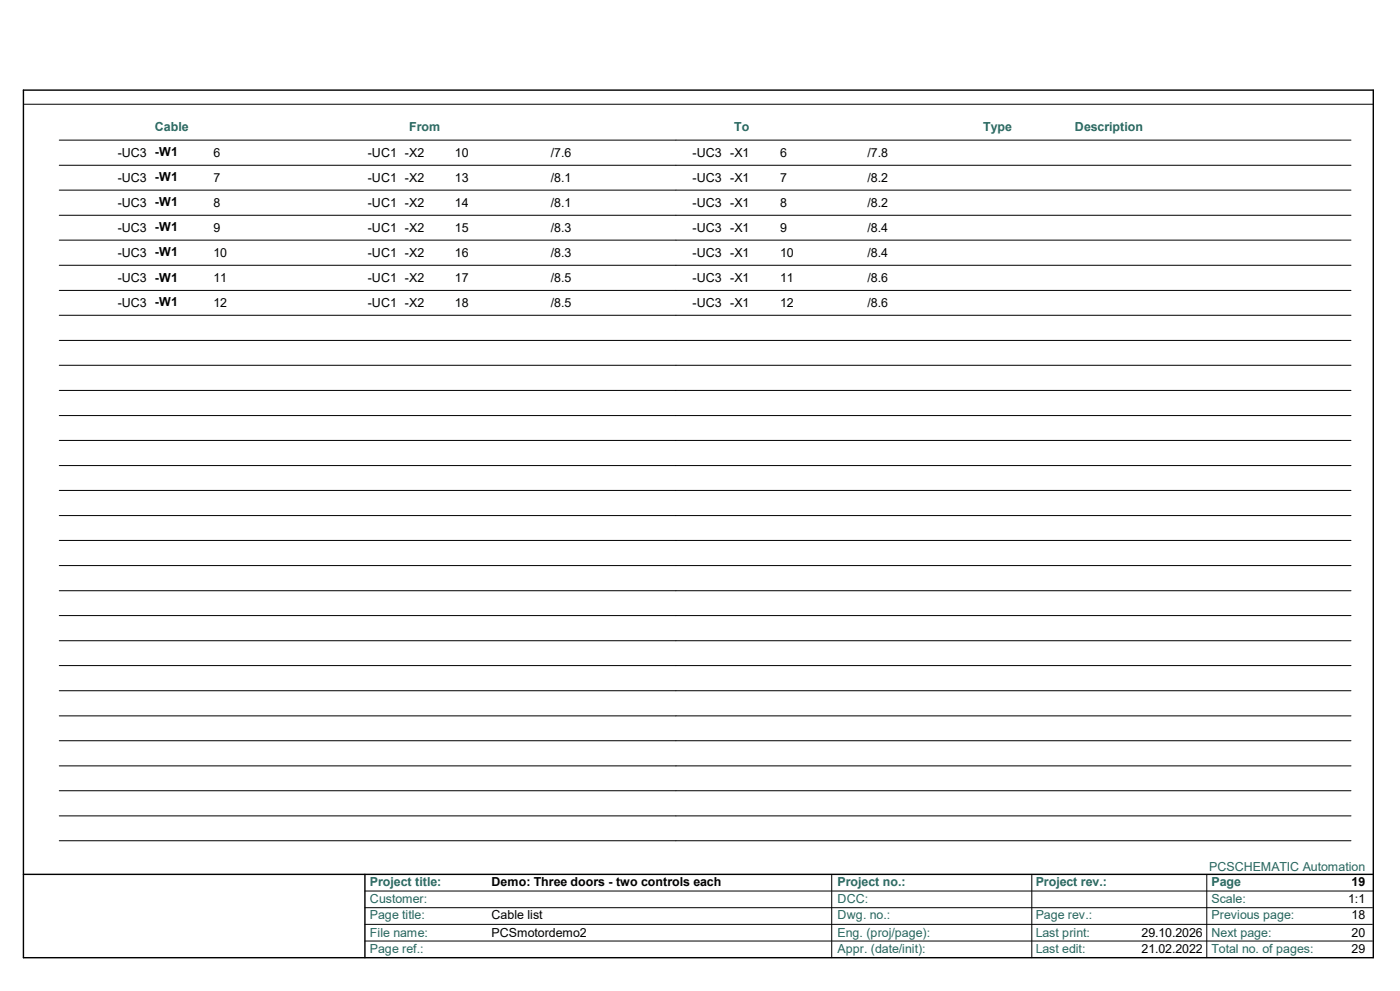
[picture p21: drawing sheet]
<svg xmlns="http://www.w3.org/2000/svg" width="420mm" height="297mm" viewBox="0 0 420 297" stroke-linecap="round" stroke-linejoin="round" font-family="sans-serif">
<defs><g id="words">
<g font-size="3.7" fill="#27675f">
<text x="46.5" y="39.4">Cable</text>
<text x="122.8" y="39.4">From</text>
<text x="220.2" y="39.4">To</text>
<text x="295" y="39.4">Type</text>
<text x="322.5" y="39.4">Description</text>
<text x="362.8" y="260.9">PCSCHEMATIC Automation</text>
<text x="111" y="265.6">Project title:</text>
<text x="251.3" y="265.6">Project no.:</text>
<text x="310.7" y="265.6">Project rev.:</text>
<text x="363.5" y="265.6">Page</text>
<text x="111" y="270.7">Customer:</text>
<text x="111" y="275.5">Page title:</text>
<text x="251.3" y="275.5">Dwg. no.:</text>
<text x="251.3" y="270.7">DCC:</text>
<text x="310.7" y="275.5">Page rev.:</text>
<text x="363.5" y="275.5">Previous page:</text>
<text x="363.5" y="270.7">Scale:</text>
<text x="111" y="280.7">File name:</text>
<text x="251.3" y="280.7">Eng. (proj/page):</text>
<text x="310.7" y="280.7">Last print:</text>
<text x="363.5" y="280.7">Next page:</text>
<text x="111" y="285.5">Page ref.:</text>
<text x="251.3" y="285.5">Appr. (date/init):</text>
<text x="310.7" y="285.5">Last edit:</text>
<text x="363.5" y="285.5">Total no. of pages:</text>
</g>
<g font-size="3.7">
<text x="35.3" y="47">-UC3 -W1</text>
<text x="64" y="47">6</text>
<text x="110.3" y="47">-UC1 -X2</text>
<text x="136.5" y="47">10</text>
<text x="165.3" y="47">/7.6</text>
<text x="207.8" y="47">-UC3 -X1</text>
<text x="234" y="47">6</text>
<text x="260.3" y="47">/7.8</text>
<text x="35.3" y="54.4">-UC3 -W1</text>
<text x="64" y="54.4">7</text>
<text x="110.3" y="54.4">-UC1 -X2</text>
<text x="136.5" y="54.4">13</text>
<text x="165.3" y="54.4">/8.1</text>
<text x="207.8" y="54.4">-UC3 -X1</text>
<text x="234" y="54.4">7</text>
<text x="260.3" y="54.4">/8.2</text>
<text x="35.3" y="62">-UC3 -W1</text>
<text x="64" y="62">8</text>
<text x="110.3" y="62">-UC1 -X2</text>
<text x="136.5" y="62">14</text>
<text x="165.3" y="62">/8.1</text>
<text x="207.8" y="62">-UC3 -X1</text>
<text x="234" y="62">8</text>
<text x="260.3" y="62">/8.2</text>
<text x="35.3" y="69.4">-UC3 -W1</text>
<text x="64" y="69.4">9</text>
<text x="110.3" y="69.4">-UC1 -X2</text>
<text x="136.5" y="69.4">15</text>
<text x="165.3" y="69.4">/8.3</text>
<text x="207.8" y="69.4">-UC3 -X1</text>
<text x="234" y="69.4">9</text>
<text x="260.3" y="69.4">/8.4</text>
<text x="35.3" y="77">-UC3 -W1</text>
<text x="64" y="77">10</text>
<text x="110.3" y="77">-UC1 -X2</text>
<text x="136.5" y="77">16</text>
<text x="165.3" y="77">/8.3</text>
<text x="207.8" y="77">-UC3 -X1</text>
<text x="234" y="77">10</text>
<text x="260.3" y="77">/8.4</text>
<text x="35.3" y="84.5">-UC3 -W1</text>
<text x="64" y="84.5">11</text>
<text x="110.3" y="84.5">-UC1 -X2</text>
<text x="136.5" y="84.5">17</text>
<text x="165.3" y="84.5">/8.5</text>
<text x="207.8" y="84.5">-UC3 -X1</text>
<text x="234" y="84.5">11</text>
<text x="260.3" y="84.5">/8.6</text>
<text x="35.3" y="91.9">-UC3 -W1</text>
<text x="64" y="91.9">12</text>
<text x="110.3" y="91.9">-UC1 -X2</text>
<text x="136.5" y="91.9">18</text>
<text x="165.3" y="91.9">/8.5</text>
<text x="207.8" y="91.9">-UC3 -X1</text>
<text x="234" y="91.9">12</text>
<text x="260.3" y="91.9">/8.6</text>
<text x="147.5" y="265.6">Demo: Three doors - two controls each</text>
<text x="405.5" y="265.6">19</text>
<text x="147.5" y="275.5">Cable list</text>
<text x="404.5" y="270.7">1:1</text>
<text x="405.5" y="275.5">18</text>
<text x="147.5" y="280.7">PCSmotordemo2</text>
<text x="342.5" y="280.7">29.10.2026</text>
<text x="405.5" y="280.7">20</text>
<text x="342.5" y="285.5">21.02.2022</text>
<text x="405.5" y="285.5">29</text>
</g>
</g></defs>
<path d="M7 27h405v260h-405zM7 262h405M109.5 262v25" fill="none" stroke="#000" stroke-width=".42"/>
<g fill="none" stroke="#000" stroke-width=".3">
<path d="M7.3 31.2h404.7M17.8 42h387.5M17.8 49.5h387.5M17.8 57h387.5M17.8 64.5h387.5M17.8 72h387.5M17.8 79.5h387.5M17.8 87h387.5M17.8 94.5h387.5M17.8 102h387.5M17.8 109.5h387.5M17.8 117h387.5"/>
<path d="M17.8 124.5h387.5M17.8 132h387.5M17.8 139.5h387.5M17.8 147h387.5M17.8 154.5h387.5M17.8 162h387.5M17.8 169.5h387.5M17.8 177h387.5M17.8 184.5h387.5M17.8 192h387.5M17.8 199.5h387.5M17.8 207h387.5"/>
<path d="M17.8 214.5h387.5M17.8 222h387.5M17.8 229.5h387.5M17.8 237h387.5M17.8 244.5h387.5M17.8 252h387.5M109.5 272h302.2M109.5 277h302.2M109.5 267h302.5M249.5 262v25M309.5 262v25M362 262v25"/>
<path d="M109.5 282h302.2"/>
</g>
<use href="#words"/>
</svg>
